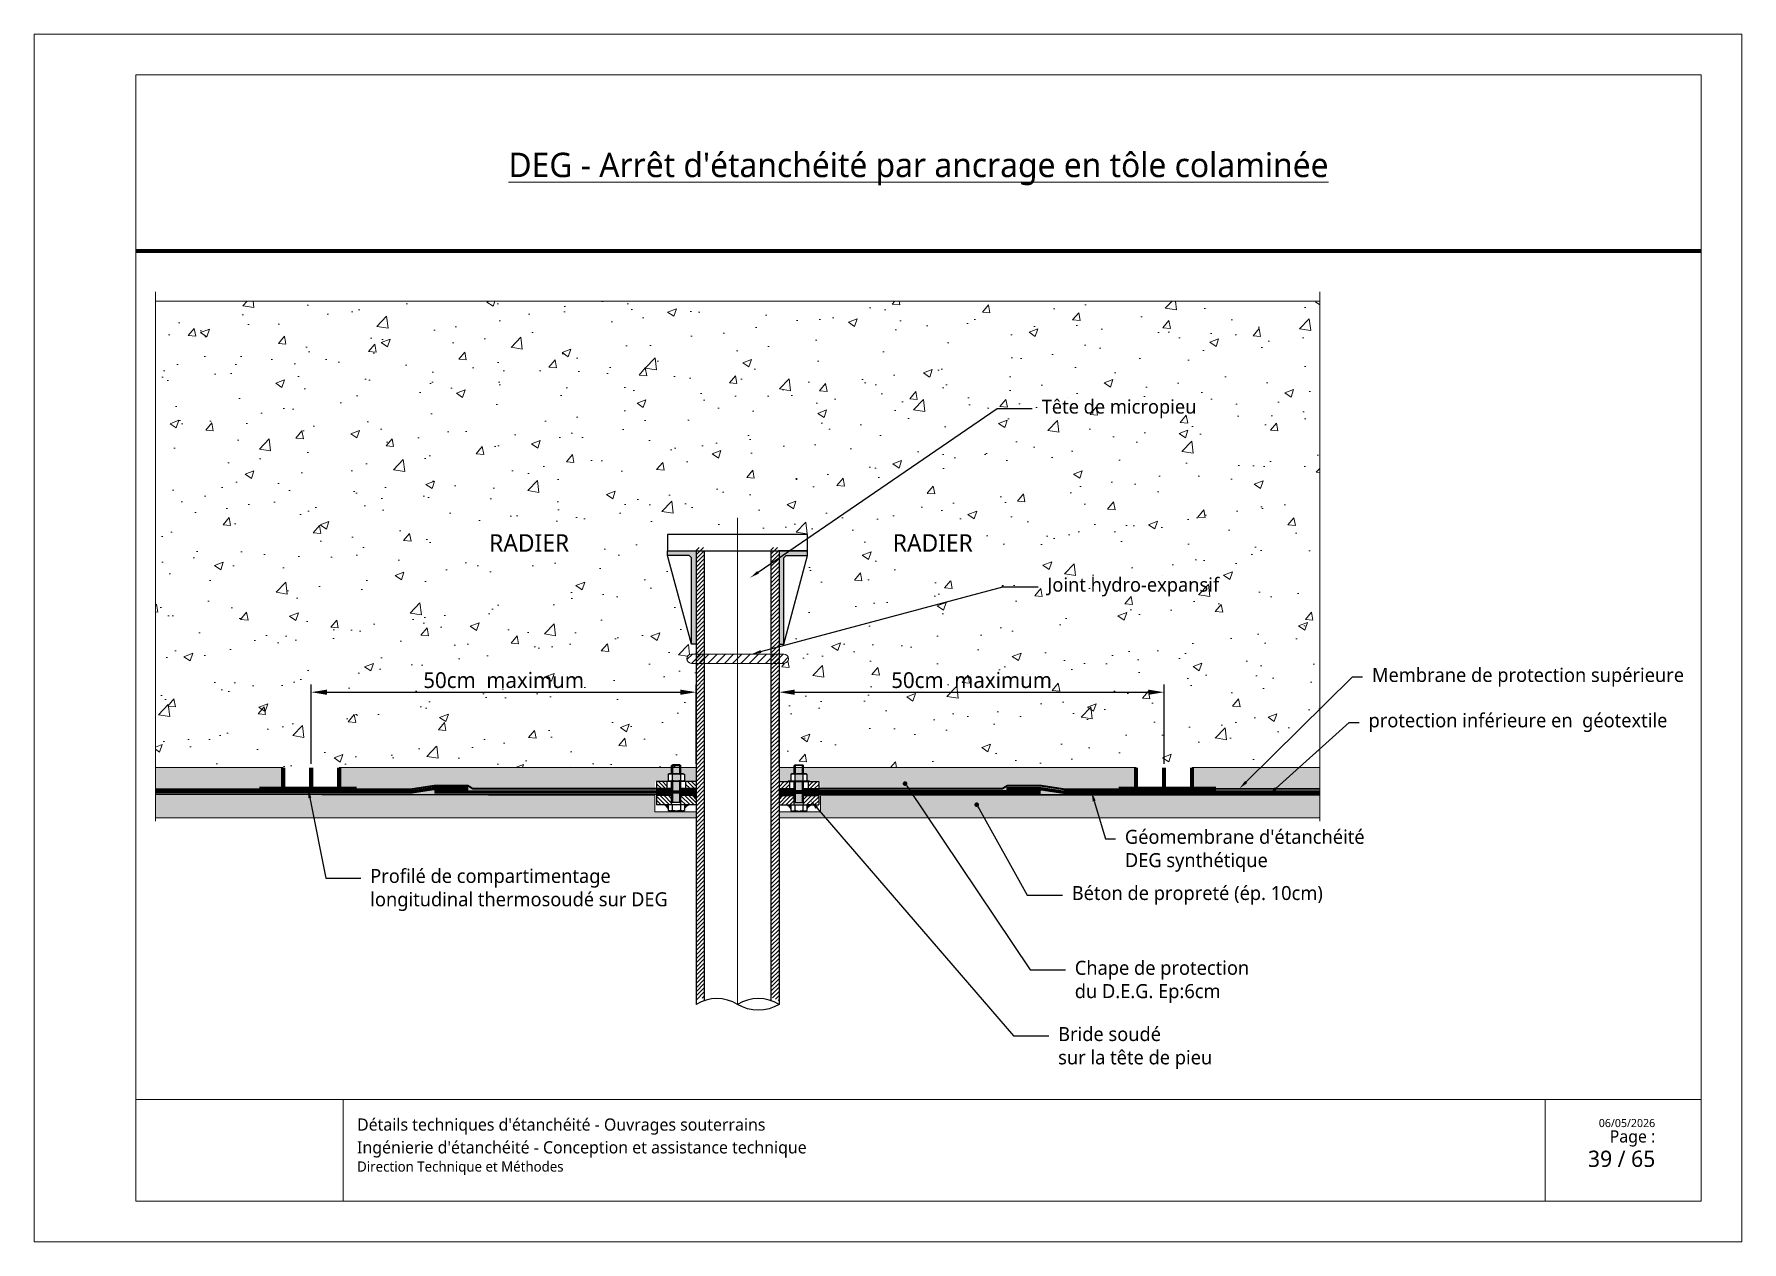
# Paper-space layout "36 - DEG - Interface entre l'étanchéité en radier et la tête d'un micropieu" of a CAD drawing. Header units: millimetres. Extents: x 24 to 444, y -120 to 177.
# The model-space entities are those that its viewports show. They can reach past a viewport. Long polylines and large blocks are cut down to what shows.
import ezdxf
from ezdxf import colors
from ezdxf.entities.mleader import LeaderData, LeaderLine
from ezdxf.math import Vec2, Vec3

# ---------------------------------------------------------------- set-up
doc = ezdxf.new("R2010")
doc.units = ezdxf.units.MM
for name, pattern in [('ACAD_ISO03W100', [30, 12, -18]), ('CACHE', [0.375, 0.25, -0.125]), ('CONTINU', [0]), ('TIRETPT', [1, 0.5, -0.25, 0, -0.25])]:
    doc.linetypes.add(name, pattern=pattern)
for name, color, linetype, lineweight in [('Dessin_AXE', 8, 'Continuous', 5), ('Dessin_HACHURES', 253, 'Continuous', 9), ('G-ANNO-TTLB', 7, 'Continuous', 5), ('G-ANNO-TTLB-THIN', 7, 'Continuous', 5), ('Matériel_Bride contre bride', 7, 'Continuous', 9), ('Matériel_Joint Hydroexpansif', 140, 'CACHE', 0), ('SYSTEME_DEG_ Geomembrane SYNTHETIQUE', 1, 'Continuous', 9), ('SYSTEME_DEG_Protection inferieure', 3, 'Continuous', 5), ('SYSTEME_DEG_Protection superieure', 5, 'Continuous', 9)]:
    doc.layers.add(name, color=color, linetype=linetype, lineweight=lineweight)
for name, color, linetype in [('Dessin_CONTOURS BETON', 7, 'Continuous'), ('Dessin_COTATIONS', 7, 'Continuous'), ('Dessin_TEXTES', 7, 'CONTINU'), ('GEN-_-CARTOUCHE', 7, 'Continuous'), ('Matériel_Micropieu', 35, 'Continuous'), ('Matériel_Profilé de compartimentage', 7, 'Continuous'), ('Remarques TCH', 160, 'ACAD_ISO03W100')]:
    doc.layers.add(name, color=color, linetype=linetype)
doc.layers.add('GEN-_-FMULT', color=210, linetype='Continuous', plot=False)
doc.styles.add('Segoe UI_2', font='segoeui.ttf', dxfattribs={"height": 0.0025})
doc.styles.add('Segoe UI_3', font='segoeui.ttf', dxfattribs={"height": 0.0035})
doc.styles.add('Segoe UI_4', font='segoeui.ttf', dxfattribs={"height": 0.004})
doc.styles.add('Segoe UI_B_1', font='segoeuib.ttf', dxfattribs={"height": 0.005})
doc.styles.add('Segoe UI_B_2', font='segoeuib.ttf', dxfattribs={"height": 0.0045})
doc.styles.add('SGP_txt-moyen', font='segoeui.ttf')
doc.styles.get("Standard").update_dxf_attribs({"font": 'segoeui.ttf'})
doc.linetypes.add('ISOLATION', pattern='A,0.0001,-0.1,[134,ltypeshp.shx,S=0.1,R=0,X=-0.1,Y=0],-0.2,[134,ltypeshp.shx,S=0.1,R=180,X=0.1,Y=0],-0.1', length=0.4001)
doc.dimstyles.new('ISO-25', dxfattribs={"dimtxt": 2.5, "dimasz": 2.5, "dimexe": 1.25, "dimexo": 0.625, "dimtad": 1, "dimtxsty": 'Standard', "dimcen": 2.5, "dimadec": 0, "dimazin": 0, "dimtfac": 1, "dimtmove": 0, "dimatfit": 3, "dimfxl": 1, "dimarcsym": 0})
pattern_1 = [(50, (37614.472, 9120.297), (3.5863009, -0.3137607), [0.375, -4.125]), (355, (37614.472, 9120.297), (-0.6937567, 3.7609607), [0.3, -3.3]), (100.451444, (37614.771, 9120.271), (2.8925442, 3.4472), [0.318701, -3.5057106]), (46.1842, (37614.472, 9121.297), (5.3362067, -0.8275964), [0.5625, -6.1875]), (96.635635, (37614.9167, 9121.228), (4.6733097, 4.870593), [0.4780517, -5.2585688]), (351.184164, (37614.472, 9121.297), (4.6733097, 4.870593), [0.45, -4.95]), (21, (37614.972, 9121.047), (2.9845353, -2.0130945), [0.375, -4.125]), (326, (37614.972, 9121.047), (1.2165767, 3.6257502), [0.3, -3.3]), (71.451445, (37615.2207, 9120.8793), (4.2011119, 1.6126558), [0.318701, -3.5057106]), (37.5, (37614.472, 9120.297), (0.06079928, 1.66446927), [0, -3.26, 0, -3.35, 0, -3.3125]), (7.5, (37614.472, 9120.297), (1.3153477, 1.97205856), [0, -1.91, 0, -3.185, 0, -1.2625]), (327.5, (37613.357, 9120.297), (2.66911218, -0.11277436), [0, -1.25, 0, -3.9, 0, -5.175]), (317.5, (37612.857, 9120.297), (2.91593085, 0.5005249), [0, -1.625, 0, -2.59, 0, -3.675])]
pattern_2 = [(45, (54704.6158, -289421.00775), (-0.32792876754, 0.32792876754), [])]
pattern_3 = [(45, (330.693768, -4055.640819), (-0.004419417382, 0.004419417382), [])]

psp = doc.layouts.new("36 - DEG - Interface entre l'étanchéité en radier et la tête d'un micropieu")

msp = doc.modelspace()

# ---------------------------------------------------------------- texts
at = {"layer": 'Dessin_TEXTES', "char_height": 2.782568, "width": 20.076944, "attachment_point": 5, "style": 'SGP_txt-moyen'}
for insert in [(30016.882, 11547.7056), (30081.0861, 11547.7056)]:
    msp.add_mtext('{\\C256;RADIER}', dxfattribs=dict(at, insert=insert))

# ---------------------------------------------------------------- blocks, each defined once
blk = doc.blocks.new('cart.L6P1')
at = {"layer": 'G-ANNO-TTLB'}
for p, q in [((-37.23, 312.77), (-37.23, 15.77)), ((382.77, 312.77), (-37.23, 312.77)), ((382.77, 312.77), (382.77, 15.77)), ((334.38, 50.77), (334.38, 25.77)), ((372.77, 50.77), (372.77, 25.77)), ((-37.23, 15.77), (382.77, 15.77))]:
    blk.add_line(p, q, dxfattribs=at)
at = {"layer": 'G-ANNO-TTLB-THIN'}
for p, q in [((-12.23, 302.77), (372.77, 302.77)), ((-12.23, 50.77), (-12.23, 302.77)), ((372.77, 302.77), (372.77, 50.77)), ((-12.23, 50.77), (-12.23, 25.77)), ((-12.23, 50.77), (372.77, 50.77)), ((38.77, 50.77), (38.77, 25.77)), ((-12.23, 25.77), (372.77, 25.77))]:
    blk.add_line(p, q, dxfattribs=at)
at = {"layer": 'GEN-_-FMULT', "lineweight": 70}
blk.add_line((-12.23, 259.46), (372.77, 259.46), dxfattribs=at)
at = {"layer": 'G-ANNO-TTLB', "attachment_point": 1}
for s, insert, char_height, width, style in [("\\pxqc;\\LDEG - Arrêt d'étanchéité par ancrage en tôle colaminée", (-12.23, 283.61), 6, 385, 'Segoe UI_B_2'), ("Détails techniques d'étanchéité - Ouvrages souterrains", (42.19, 46.11), 3, 202.4845, 'Segoe UI_B_2'), ('\\pxqr;{\\H0.75x;Page : \\P}  39 / 65', (310.88, 43.2), 4, 50.6047, 'Segoe UI_B_1'), ('06/05/2026', (347.59, 45.99), 2, 17.4768, 'Segoe UI_2'), ("Ingénierie d'étanchéité - Conception et assistance technique", (42.19, 40.51), 3, 249.7878, 'Segoe UI_3'), ('Direction Technique et Méthodes', (42.19, 35.54), 2.5, 82.8945, 'Segoe UI_4')]:
    blk.add_mtext(s, dxfattribs=dict(at, insert=insert, char_height=char_height, width=width, style=style))
blk = doc.blocks.new('A$C3B205EB3')
at = {"layer": 'Remarques TCH'}
for p, q in [((-0.0075, 0.0861), (-0.01, 0.0847)), ((0.01, 0.0847), (-0.01, 0.0847)), ((-0.01, 0.067), (-0.01, 0.0847)), ((-0.0075, 0.0861), (0.0075, 0.0861)), ((-0.0075, 0.067), (-0.0075, 0.0861)), ((0.0075, 0.0861), (0.01, 0.0847)), ((0.0075, 0.067), (0.0075, 0.0861)), ((0.01, 0.067), (0.01, 0.0847)), ((-0.015, 0.067), (-0.0173, 0.0657)), ((-0.0173, 0.0657), (-0.0173, 0.0523)), ((-0.015, 0.051), (-0.0173, 0.0523)), ((-0.015, 0.067), (0.015, 0.067)), ((-0.015, 0.051), (0.015, 0.051)), ((-0.01, 0), (-0.01, 0.051)), ((-0.0087, 0.0657), (-0.0087, 0.0523)), ((-0.0075, 0.005), (-0.0075, 0.051)), ((0.0075, 0.005), (0.0075, 0.051)), ((0.0087, 0.0657), (0.0087, 0.0523)), ((0.01, 0), (0.01, 0.051)), ((0.015, 0.067), (0.0173, 0.0657)), ((0.015, 0.051), (0.0173, 0.0523)), ((0.0173, 0.0657), (0.0173, 0.0523)), ((-0.0173, 0), (-0.0173, -0.0117)), ((-0.0173, 0), (0.0173, 0)), ((-0.01, 0.005), (0.01, 0.005)), ((-0.0075, 0.005), (-0.01, 0.0036)), ((-0.0087, 0), (-0.0087, -0.0117)), ((0.0075, 0.005), (0.01, 0.0036)), ((0.0087, 0), (0.0087, -0.0117)), ((0.0173, 0), (0.0173, -0.0117)), ((-0.015, -0.013), (-0.0173, -0.0117)), ((-0.015, -0.013), (0.015, -0.013)), ((0.015, -0.013), (0.0173, -0.0117))]:
    blk.add_line(p, q, dxfattribs=at)
blk.add_lwpolyline([(-0.023, 0.05), (0.023, 0.05), (0.023, 0.051), (-0.023, 0.051)], close=True, dxfattribs=at)
for centre, radius, start, end in [((-0.013, 0.0593), 0.00767, 55.6158, 124.3842), ((-0.013, 0.0587), 0.00767, 235.6158, 304.3842), ((0, 0.0383), 0.0287, 72.412, 107.588), ((0, 0.0797), 0.0287, 252.412, 287.588), ((0.013, 0.0593), 0.00767, 55.6158, 124.3842), ((0.013, 0.0587), 0.00767, 235.6158, 304.3842), ((-0.013, -0.0053), 0.00767, 235.6158, 304.3842), ((0, 0.0157), 0.0287, 252.412, 287.588), ((0.013, -0.0053), 0.00767, 235.6158, 304.3842)]:
    blk.add_arc(centre, radius, start, end, dxfattribs=at)
blk = doc.blocks.new('A$C25E04D0F')
at = {"layer": 'Remarques TCH'}
h = blk.add_hatch(dxfattribs=at)
h.set_pattern_fill('ANSI31', color=256, scale=0.05)
h.set_pattern_definition(pattern_3)
h.paths.add_polyline_path([(0.0225, 0.0075), (0.0225, 0.0225), (0, 0.0225), (0, 0.0075)])
h.paths.add_polyline_path([(0.0625, 0.0225), (0.0625, 0.0075), (0.085, 0.0075), (0.085, 0.0225)])
h = blk.add_hatch(color=256, dxfattribs=at)
h.dxf.hatch_style = 1
h.paths.add_polyline_path([(0.0325, 0.0075), (0, 0.0075), (0, -0.0075), (0.008, -0.0075), (0.0325, -0.0075)])
h = blk.add_hatch(color=256, dxfattribs=at)
h.dxf.hatch_style = 1
h.paths.add_polyline_path([(0.085, -0.0075), (0.085, 0.0075), (0.0525, 0.0075), (0.0525, -0.0075)])
h = blk.add_hatch(dxfattribs=at)
h.set_pattern_fill('ANSI31', color=256, scale=0.05)
h.set_pattern_definition(pattern_3)
h.paths.add_polyline_path([(0.085, -0.0075), (0.0525, -0.0075), (0.0525, -0.0275), (0.085, -0.0275)])
h.paths.add_polyline_path([(0.008, -0.0075), (0, -0.0155), (0, -0.0275), (0.0325, -0.0275), (0.0325, -0.0075)])
h = blk.add_hatch(color=256, dxfattribs=at)
h.dxf.hatch_style = 1
h.paths.add_polyline_path([(0.008, -0.0075), (0, -0.0075), (0, -0.0155)])
h = blk.add_hatch(color=256, dxfattribs=at)
h.dxf.hatch_style = 1
edge = h.paths.add_edge_path()
edge.add_line((0.0252, -0.0275), (0.0172, -0.0275))
edge.add_spline(control_points=[(0.0172, -0.0275), (0.0191, -0.0287), (0.0219, -0.0308), (0.0237, -0.0336), (0.0252, -0.0355)], knot_values=[0, 0, 0, 0, 0.005605, 0.011552, 0.011552, 0.011552, 0.011552], degree=3, periodic=0)
edge.add_line((0.0252, -0.0355), (0.0252, -0.0275))
h = blk.add_hatch(color=256, dxfattribs=at)
h.dxf.hatch_style = 1
edge = h.paths.add_edge_path()
edge.add_spline(control_points=[(0.0598, -0.0355), (0.0613, -0.0336), (0.0631, -0.0308), (0.0659, -0.0287), (0.0678, -0.0275)], knot_values=[0, 0, 0, 0, 0.005947, 0.011552, 0.011552, 0.011552, 0.011552], degree=3, periodic=0)
edge.add_line((0.0678, -0.0275), (0.0598, -0.0275))
edge.add_line((0.0598, -0.0275), (0.0598, -0.0355))
at = {"layer": 'Remarques TCH', "linetype": 'Continuous'}
for p, q in [((0, 0.0225), (0.085, 0.0225)), ((0, 0.0225), (0, -0.0275)), ((0, 0.0075), (0.0325, 0.0075)), ((0.0525, 0.0075), (0.085, 0.0075)), ((0.085, 0.0225), (0.085, -0.0275)), ((0, -0.0075), (0.0325, -0.0075)), ((0, -0.0275), (0.085, -0.0275)), ((0.0525, -0.0075), (0.085, -0.0075))]:
    blk.add_line(p, q, dxfattribs=at)
at = {"layer": 'Remarques TCH', "linetype": 'ByBlock'}
for p, q in [((0.0225, 0.0225), (0.0225, 0.0075)), ((0.0625, 0.0225), (0.0625, 0.0075))]:
    blk.add_line(p, q, dxfattribs=at)
at = {"layer": 'Remarques TCH', "linetype": 'Continuous'}
blk.add_lwpolyline([(0.008, -0.0075), (0, -0.0075), (0, -0.0155)], close=True, dxfattribs=at)
for points in [[(0.0172, -0.0275), (0.0252, -0.0275), (0.0252, -0.0355)], [(0.0678, -0.0275), (0.0598, -0.0275), (0.0598, -0.0355)]]:
    blk.add_lwpolyline(points, dxfattribs=at)
for points in [[(0.0252, -0.0355), (0.0237, -0.0336), (0.0219, -0.0308), (0.0191, -0.0287), (0.0172, -0.0275)], [(0.0598, -0.0355), (0.0613, -0.0336), (0.0631, -0.0308), (0.0659, -0.0287), (0.0678, -0.0275)]]:
    blk.add_open_spline(points, degree=3, knots=[0, 0, 0, 0, 0.00594716, 0.01155243, 0.01155243, 0.01155243, 0.01155243], dxfattribs=at)
at = {"layer": 'Remarques TCH'}
blk.add_blockref('A$C3B205EB3', (0.0425, -0.0275), dxfattribs=at)
blk = doc.blocks.new('_DOT')
at = {"linetype": 'ByBlock'}
blk.add_line((-0.5, 0), (-1, 0), dxfattribs=at)
at = {"linetype": 'ByBlock', "const_width": 0.5}
blk.add_lwpolyline([(-0.25, 0, 1), (0.25, 0, 1)], format="xyb", close=True, dxfattribs=at)
blk = doc.blocks.new('*D41')
at = {"layer": 'Defpoints', "color": 0, "transparency": 16777216}
for p in [(30043.44, 11523.97), (29982.21, 11511.97), (30043.44, 11511.97)]:
    blk.add_point(p, dxfattribs=at)
at = {"layer": 'Dessin_COTATIONS', "color": 0, "lineweight": -2, "transparency": 16777216}
for p, q in [((29982.21, 11512.59), (29982.21, 11525.22)), ((29984.71, 11523.97), (30040.94, 11523.97)), ((30043.44, 11512.59), (30043.44, 11525.22))]:
    blk.add_line(p, q, dxfattribs=at)
at = {"layer": 'Dessin_COTATIONS', "color": 0, "transparency": 16777216}
for points in [[(29984.71, 11524.38), (29984.71, 11523.55), (29982.21, 11523.97)], [(30040.94, 11523.55), (30040.94, 11524.38), (30043.44, 11523.97)]]:
    blk.add_solid(points, dxfattribs=at)
at = {"layer": 'Dessin_COTATIONS', "color": 0, "transparency": 16777216, "insert": (30012.82, 11525.87), "char_height": 2.5, "attachment_point": 5}
blk.add_mtext('50cm  maximum', dxfattribs=at)
blk = doc.blocks.new('*D44')
at = {"layer": 'Defpoints', "color": 0, "transparency": 16777216}
for p in [(30117.87, 11523.97), (30056.63, 11511.97), (30117.87, 11511.97)]:
    blk.add_point(p, dxfattribs=at)
at = {"layer": 'Dessin_COTATIONS', "color": 0, "lineweight": -2, "transparency": 16777216}
for p, q in [((30056.63, 11512.59), (30056.63, 11525.22)), ((30059.13, 11523.97), (30115.37, 11523.97)), ((30117.87, 11512.59), (30117.87, 11525.22))]:
    blk.add_line(p, q, dxfattribs=at)
at = {"layer": 'Dessin_COTATIONS', "color": 0, "transparency": 16777216}
for points in [[(30059.13, 11524.38), (30059.13, 11523.55), (30056.63, 11523.97)], [(30115.37, 11523.55), (30115.37, 11524.38), (30117.87, 11523.97)]]:
    blk.add_solid(points, dxfattribs=at)
at = {"layer": 'Dessin_COTATIONS', "color": 0, "transparency": 16777216, "insert": (30087.25, 11525.87), "char_height": 2.5, "attachment_point": 5}
blk.add_mtext('50cm  maximum', dxfattribs=at)

# ---------------------------------------------------------------- dimensions: what is measured, and where the dimension line sits
at = {"layer": 'Dessin_COTATIONS'}
for base, p1, p2, picture, middle in [((30043.4396, 11523.9675), (29982.2056, 11511.9675), (30043.4396, 11511.9675), '*D41', (30012.8226, 11525.8687)), ((30117.8666, 11523.9675), (30056.6326, 11511.9675), (30117.8666, 11511.9675), '*D44', (30087.2496, 11525.8687))]:
    dim = msp.add_linear_dim(base=base, p1=p1, p2=p2, text='50cm  maximum', dimstyle='ISO-25', override={"dimtad": 2, "dimtxsty": 'Standard', "dimtfill": 0, "dimtfillclr": 0}, dxfattribs=at)
    dim.commit()
    dim.dimension.update_dxf_attribs({"geometry": picture, "text_midpoint": middle})

# ---------------------------------------------------------------- hatches: boundary and pattern name
at = {"layer": 'Dessin_HACHURES', "linetype": 'ByBlock'}
h = msp.add_hatch(dxfattribs=at)
h.set_pattern_fill('AR-CONC', color=256, scale=2)
h.set_pattern_definition([(50, (37614.472, 9120.297), (14.345204, -1.255043), [1.5, -16.5]), (355, (37614.472, 9120.297), (-2.775027, 15.043843), [1.2, -13.2]), (100.45144, (37615.667, 9120.192), (11.570177, 13.7888), [1.274804, -14.022842]), (46.1842, (37614.472, 9124.297), (21.344827, -3.310386), [2.25, -24.75]), (96.63564, (37616.25, 9124.021), (18.69324, 19.48237), [1.912207, -21.034275]), (351.18416, (37614.472, 9124.297), (18.69324, 19.48237), [1.8, -19.8]), (21, (37616.472, 9123.297), (11.938141, -8.052378), [1.5, -16.5]), (326, (37616.472, 9123.297), (4.866307, 14.503), [1.2, -13.2]), (71.45144, (37617.467, 9122.626), (16.804448, 6.450623), [1.274804, -14.022842]), (37.5, (37614.472, 9120.297), (0.243197, 6.657877), [0, -13.04, 0, -13.4, 0, -13.25]), (7.5, (37614.472, 9120.297), (5.261391, 7.888234), [0, -7.64, 0, -12.74, 0, -5.05]), (327.5, (37610.012, 9120.297), (10.6764487, -0.4510974), [0, -5, 0, -15.6, 0, -20.7]), (317.5, (37608.012, 9120.297), (11.663723, 2.0021), [0, -6.5, 0, -10.36, 0, -14.7])])
edge = h.paths.add_edge_path()
edge.add_line((30068.841, 11586.1693), (29957.4316, 11586.1693))
edge.add_line((29957.4316, 11586.1693), (29957.4316, 11511.9675))
edge.add_line((29957.4316, 11511.9675), (30043.4396, 11511.9675))
edge.add_line((30043.4396, 11511.9675), (30043.4396, 11528.5609))
edge.add_line((30043.4396, 11528.5609), (30042.6975, 11528.5609))
edge.add_arc((30042.6975, 11529.3029), 0.742, 90, 270, ccw=False)
edge.add_line((30042.6975, 11530.045), (30043.4396, 11530.045))
edge.add_line((30043.4396, 11530.045), (30043.4396, 11531.631))
edge.add_line((30043.4396, 11531.631), (30042.6975, 11531.631))
edge.add_line((30042.6975, 11531.631), (30038.9058, 11545.7293))
edge.add_line((30038.9058, 11545.7293), (30038.9058, 11546.4713))
edge.add_line((30038.9058, 11546.4713), (30038.9058, 11549.0684))
edge.add_line((30038.9058, 11549.0684), (30055.1191, 11549.0684))
edge.add_line((30055.1191, 11549.0684), (30068.841, 11586.1693))
edge = h.paths.add_edge_path()
edge.add_line((30142.6406, 11586.1693), (30068.841, 11586.1693))
edge.add_line((30068.841, 11586.1693), (30055.1191, 11549.0684))
edge.add_line((30055.1191, 11549.0684), (30061.1664, 11549.0684))
edge.add_line((30061.1664, 11549.0684), (30061.1664, 11546.4713))
edge.add_line((30061.1664, 11546.4713), (30061.1664, 11545.7293))
edge.add_line((30061.1664, 11545.7293), (30057.3747, 11531.631))
edge.add_line((30057.3747, 11531.631), (30056.6326, 11531.631))
edge.add_line((30056.6326, 11531.631), (30056.6326, 11530.045))
edge.add_line((30056.6326, 11530.045), (30057.3747, 11530.045))
edge.add_arc((30057.3747, 11529.3029), 0.742, -90, 90, ccw=False)
edge.add_line((30057.3747, 11528.5609), (30056.6326, 11528.5609))
edge.add_line((30056.6326, 11528.5609), (30056.6326, 11511.9675))
edge.add_line((30056.6326, 11511.9675), (30142.6406, 11511.9675))
edge.add_line((30142.6406, 11511.9675), (30142.6406, 11586.1693))
h.paths.add_polyline_path([(30010.8187, 11544.7949), (30026.8972, 11544.7949), (30026.8972, 11550.529), (30010.8187, 11550.529)], flags=16)
h.paths.add_polyline_path([(30072.9188, 11544.7949), (30088.9973, 11544.7949), (30088.9973, 11550.529), (30072.9188, 11550.529)], flags=16)
at = {"layer": 'Dessin_HACHURES', "linetype": 'ByBlock', "ltscale": 0.5}
h = msp.add_hatch(dxfattribs=at)
h.set_pattern_fill('AR-CONC', color=256, scale=0.5)
h.set_pattern_definition(pattern_1)
edge = h.paths.add_edge_path(flags=16)
edge.add_line((30039.7295, 11509.8156), (30039.7295, 11506.4024))
edge.add_line((30039.7295, 11506.4024), (30040.8425, 11506.4024))
edge.add_line((30040.8425, 11506.4024), (30040.8425, 11509.8156))
edge.add_line((30040.8425, 11509.8156), (30040.286, 11509.8156))
edge.add_arc((30040.286, 11511.9423), 2.1266, 270, 287.587954)
edge.add_line((30040.9286, 11509.915), (30040.9286, 11510.9035))
edge.add_arc((30040.286, 11508.8762), 2.1266, 72.412046, 107.587954)
edge.add_line((30039.6434, 11510.9035), (30039.6434, 11509.915))
edge.add_arc((30040.286, 11511.9423), 2.1266, 252.412046, 270)
edge.add_line((30040.286, 11509.8156), (30039.7295, 11509.8156))
edge = h.paths.add_edge_path()
edge.add_line((30043.4396, 11509.7414), (30036.8916, 11509.7414))
edge.add_line((30036.8916, 11509.7414), (30036.8916, 11504.9367))
edge.add_line((30036.8916, 11504.9367), (30036.8666, 11504.9367))
edge.add_line((30036.8666, 11504.9367), (30036.8666, 11507.5154))
edge.add_line((30036.8666, 11507.5154), (29957.4316, 11507.7009))
edge.add_line((29957.4316, 11507.7009), (29957.4316, 11507.8864))
edge.add_line((29957.4316, 11507.8864), (29998.0225, 11507.8864))
edge.add_arc((29998.0225, 11509.3704), 1.484, 270, 278.530766)
edge.add_line((29998.2426, 11507.9028), (30001.7338, 11508.4265))
edge.add_arc((30001.9539, 11506.9589), 1.484, 90, 98.530766, ccw=False)
edge.add_line((30001.9539, 11508.4429), (30007.1481, 11508.4429))
edge.add_line((30007.1481, 11508.4429), (30007.1481, 11508.8139))
edge.add_line((30007.1481, 11508.8139), (30001.9539, 11508.8139))
edge.add_arc((30001.9539, 11507.3299), 1.484, 90, 98.530766)
edge.add_line((30001.7338, 11508.7975), (29998.2426, 11508.2738))
edge.add_arc((29998.0225, 11509.7414), 1.484, 270, 278.530766, ccw=False)
edge.add_line((29998.0225, 11508.2574), (29957.4316, 11508.2574))
edge.add_line((29957.4316, 11508.2574), (29957.4316, 11511.9675))
edge.add_line((29957.4316, 11511.9675), (29977.7535, 11511.9675))
edge.add_line((29977.7535, 11511.9675), (29977.7535, 11508.6035))
edge.add_line((29977.7535, 11508.6035), (29986.6577, 11508.6035))
edge.add_line((29986.6577, 11508.6035), (29986.6577, 11511.9675))
edge.add_line((29986.6577, 11511.9675), (30043.4396, 11511.9675))
edge.add_line((30043.4396, 11511.9675), (30043.4396, 11509.7414))
h.paths.add_polyline_path([(30038.7883, 11505.7125), (30038.7899, 11505.7106), (30038.8065, 11505.6899), (30038.8231, 11505.6687), (30038.8404, 11505.646), (30038.8591, 11505.6213), (30038.8685, 11505.6088)], flags=17)
h.paths.add_polyline_path([(30038.5175, 11505.9567), (30038.539, 11505.9414), (30038.5611, 11505.9252), (30038.5824, 11505.9092), (30038.5939, 11505.9002), (30038.5056, 11505.965)], flags=17)
edge = h.paths.add_edge_path(flags=17)
edge.add_line((30038.5793, 11509.7414), (30041.9926, 11509.7414))
edge.add_line((30041.9926, 11509.7414), (30041.9926, 11509.8156))
edge.add_line((30041.9926, 11509.8156), (30041.399, 11509.8156))
edge.add_line((30041.399, 11509.8156), (30041.4959, 11509.8716))
edge.add_arc((30041.2499, 11510.3846), 0.5689, 295.615753, 304.384247)
edge.add_line((30041.5712, 11509.915), (30041.5712, 11510.9035))
edge.add_arc((30041.2499, 11510.4339), 0.5689, 55.615752, 64.384247)
edge.add_line((30041.4959, 11510.9469), (30041.399, 11511.0029))
edge.add_line((30041.399, 11511.0029), (30039.173, 11511.0029))
edge.add_line((30039.173, 11511.0029), (30039.0761, 11510.9469))
edge.add_arc((30039.3221, 11510.4339), 0.5689, 115.615753, 124.384248)
edge.add_line((30039.0008, 11510.9035), (30039.0008, 11509.915))
edge.add_arc((30039.3221, 11510.3846), 0.5689, 235.615753, 244.384247)
edge.add_line((30039.0761, 11509.8716), (30039.173, 11509.8156))
edge.add_line((30039.173, 11509.8156), (30038.5793, 11509.8156))
edge.add_line((30038.5793, 11509.8156), (30038.5793, 11509.7414))
h.paths.add_polyline_path([(30042.0274, 11505.9373), (30042.0403, 11505.9466), (30041.9653, 11505.8903), (30041.9844, 11505.9052), (30042.0055, 11505.9212)], flags=17)
h.paths.add_polyline_path([(30041.7571, 11505.6792), (30041.7423, 11505.6601), (30041.7275, 11505.6408), (30041.7136, 11505.6222), (30041.705, 11505.6109), (30041.7688, 11505.6941)], flags=17)
h = msp.add_hatch(dxfattribs=at)
h.set_pattern_fill('AR-CONC', color=256, scale=0.5)
h.set_pattern_definition(pattern_1)
edge = h.paths.add_edge_path(flags=16)
edge.add_line((30060.3427, 11509.8156), (30060.3427, 11506.4024))
edge.add_line((30060.3427, 11506.4024), (30059.2297, 11506.4024))
edge.add_line((30059.2297, 11506.4024), (30059.2297, 11509.8156))
edge.add_line((30059.2297, 11509.8156), (30059.7862, 11509.8156))
edge.add_arc((30059.7862, 11511.9423), 2.1266, 252.412046, 270, ccw=False)
edge.add_line((30059.1436, 11509.915), (30059.1436, 11510.9035))
edge.add_arc((30059.7862, 11508.8762), 2.1266, 72.412046, 107.587954, ccw=False)
edge.add_line((30060.4288, 11510.9035), (30060.4288, 11509.915))
edge.add_arc((30059.7862, 11511.9423), 2.1266, 270, 287.587954, ccw=False)
edge.add_line((30059.7862, 11509.8156), (30060.3427, 11509.8156))
edge = h.paths.add_edge_path()
edge.add_line((30056.6326, 11509.7414), (30063.1806, 11509.7414))
edge.add_line((30063.1806, 11509.7414), (30063.1806, 11504.9367))
edge.add_line((30063.1806, 11504.9367), (30063.2056, 11504.9367))
edge.add_line((30063.2056, 11504.9367), (30063.2056, 11507.5154))
edge.add_line((30063.2056, 11507.5154), (30142.6406, 11507.7009))
edge.add_line((30142.6406, 11507.7009), (30142.6406, 11507.8864))
edge.add_line((30142.6406, 11507.8864), (30102.0497, 11507.8864))
edge.add_arc((30102.0497, 11509.3704), 1.484, 261.469234, 270, ccw=False)
edge.add_line((30101.8296, 11507.9028), (30098.3384, 11508.4265))
edge.add_arc((30098.1183, 11506.9589), 1.484, 81.469234, 90)
edge.add_line((30098.1183, 11508.4429), (30092.9241, 11508.4429))
edge.add_line((30092.9241, 11508.4429), (30092.9241, 11508.8139))
edge.add_line((30092.9241, 11508.8139), (30098.1183, 11508.8139))
edge.add_arc((30098.1183, 11507.3299), 1.484, 81.469234, 90, ccw=False)
edge.add_line((30098.3384, 11508.7975), (30101.8296, 11508.2738))
edge.add_arc((30102.0497, 11509.7414), 1.484, 261.469234, 270)
edge.add_line((30102.0497, 11508.2574), (30142.6406, 11508.2574))
edge.add_line((30142.6406, 11508.2574), (30142.6406, 11511.9675))
edge.add_line((30142.6406, 11511.9675), (30122.3187, 11511.9675))
edge.add_line((30122.3187, 11511.9675), (30122.3187, 11508.6035))
edge.add_line((30122.3187, 11508.6035), (30113.4145, 11508.6035))
edge.add_line((30113.4145, 11508.6035), (30113.4145, 11511.9675))
edge.add_line((30113.4145, 11511.9675), (30056.6326, 11511.9675))
edge.add_line((30056.6326, 11511.9675), (30056.6326, 11509.7414))
h.paths.add_polyline_path([(30061.2839, 11505.7125), (30061.2823, 11505.7106), (30061.2657, 11505.6899), (30061.2491, 11505.6687), (30061.2318, 11505.646), (30061.2131, 11505.6213), (30061.2037, 11505.6088)], flags=17)
h.paths.add_polyline_path([(30061.5547, 11505.9567), (30061.5332, 11505.9414), (30061.5111, 11505.9252), (30061.4898, 11505.9092), (30061.4783, 11505.9002), (30061.5666, 11505.965)], flags=17)
edge = h.paths.add_edge_path(flags=17)
edge.add_line((30061.4929, 11509.7414), (30058.0796, 11509.7414))
edge.add_line((30058.0796, 11509.7414), (30058.0796, 11509.8156))
edge.add_line((30058.0796, 11509.8156), (30058.6732, 11509.8156))
edge.add_line((30058.6732, 11509.8156), (30058.5763, 11509.8716))
edge.add_arc((30058.8223, 11510.3846), 0.5689, 235.615753, 244.384247, ccw=False)
edge.add_line((30058.501, 11509.915), (30058.501, 11510.9035))
edge.add_arc((30058.8223, 11510.4339), 0.5689, 115.615753, 124.384248, ccw=False)
edge.add_line((30058.5763, 11510.9469), (30058.6732, 11511.0029))
edge.add_line((30058.6732, 11511.0029), (30060.8992, 11511.0029))
edge.add_line((30060.8992, 11511.0029), (30060.9961, 11510.9469))
edge.add_arc((30060.7501, 11510.4339), 0.5689, 55.615752, 64.384247, ccw=False)
edge.add_line((30061.0714, 11510.9035), (30061.0714, 11509.915))
edge.add_arc((30060.7501, 11510.3846), 0.5689, 295.615753, 304.384247, ccw=False)
edge.add_line((30060.9961, 11509.8716), (30060.8992, 11509.8156))
edge.add_line((30060.8992, 11509.8156), (30061.4929, 11509.8156))
edge.add_line((30061.4929, 11509.8156), (30061.4929, 11509.7414))
h.paths.add_polyline_path([(30058.0448, 11505.9373), (30058.0319, 11505.9466), (30058.1069, 11505.8903), (30058.0878, 11505.9052), (30058.0667, 11505.9212)], flags=17)
h.paths.add_polyline_path([(30058.3151, 11505.6792), (30058.3299, 11505.6601), (30058.3447, 11505.6408), (30058.3586, 11505.6222), (30058.3672, 11505.6109), (30058.3034, 11505.6941)], flags=17)
h = msp.add_hatch(dxfattribs=at)
h.set_pattern_fill('AR-CONC', color=256, scale=0.5)
h.set_pattern_definition(pattern_1)
h.paths.add_polyline_path([(30043.4396, 11503.9908), (29957.4316, 11503.9908), (29957.4316, 11507.7009), (30036.8666, 11507.5154), (30036.8666, 11504.9367), (30043.4396, 11504.9367)])
h = msp.add_hatch(dxfattribs=at)
h.set_pattern_fill('AR-CONC', color=256, scale=0.5)
h.set_pattern_definition(pattern_1)
h.paths.add_polyline_path([(30056.6326, 11503.9908), (30142.6406, 11503.9908), (30142.6406, 11507.7009), (30063.2056, 11507.5154), (30063.2056, 11504.9367), (30056.6326, 11504.9367)])
at = {"layer": 'Matériel_Joint Hydroexpansif', "linetype": 'ByBlock'}
h = msp.add_hatch(dxfattribs=at)
h.set_pattern_fill('ANSI31', color=256, scale=7.420181)
h.set_pattern_definition([(45, (54573.0047, -289649.1459), (-0.655857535, 0.655857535), [])])
edge = h.paths.add_edge_path()
edge.add_arc((30042.6975, 11529.3029), 0.742, 90, 270)
edge.add_line((30042.6975, 11528.5609), (30057.3747, 11528.5609))
edge.add_arc((30057.3747, 11529.3029), 0.742, 270, 450)
edge.add_line((30057.3747, 11530.045), (30042.6975, 11530.045))
at = {"layer": 'Matériel_Micropieu', "linetype": 'ByBlock'}
h = msp.add_hatch(color=253, dxfattribs=at)
h.dxf.hatch_style = 1
h.paths.add_polyline_path([(30043.4396, 11546.4713), (30038.9058, 11546.4713), (30038.9058, 11545.7293), (30042.3265, 11545.7293), (30042.6975, 11545.3583), (30042.6975, 11531.631), (30043.4396, 11531.631)])
h = msp.add_hatch(dxfattribs=at)
h.set_pattern_fill('ANSI31', color=45, scale=3.71009)
h.set_pattern_definition(pattern_2)
edge = h.paths.add_edge_path()
edge.add_line((30044.7381, 11546.9907), (30043.4396, 11546.9907))
edge.add_line((30043.4396, 11546.9907), (30043.4396, 11474.8295))
edge.add_arc((30046.7378, 11469.4905), 6.2756, 108.581488, 121.706667, ccw=False)
edge.add_line((30044.7381, 11475.439), (30044.7381, 11546.9907))
h = msp.add_hatch(dxfattribs=at)
h.set_pattern_fill('ANSI31', color=45, scale=3.71009)
h.set_pattern_definition(pattern_2)
edge = h.paths.add_edge_path()
edge.add_line((30056.6326, 11546.9907), (30055.3341, 11546.9907))
edge.add_line((30055.3341, 11546.9907), (30055.3341, 11475.439))
edge.add_arc((30053.3344, 11469.4905), 6.2756, 58.293333, 71.418512, ccw=False)
edge.add_line((30056.6326, 11474.8295), (30056.6326, 11546.9907))
h = msp.add_hatch(color=253, dxfattribs=at)
h.dxf.hatch_style = 1
h.paths.add_polyline_path([(30056.6326, 11546.4713), (30061.1664, 11546.4713), (30061.1664, 11545.7293), (30057.7457, 11545.7293), (30057.3747, 11545.3583), (30057.3747, 11531.631), (30056.6326, 11531.631)])

# ---------------------------------------------------------------- linework, layer by layer
at = {"layer": 'Dessin_AXE'}
for p, q in [((29957.4316, 11503.4343), (29957.4316, 11587.6533)), ((30142.6406, 11503.4343), (30142.6406, 11587.6533))]:
    msp.add_line(p, q, dxfattribs=at)
at = {"layer": 'Dessin_AXE', "ltscale": 0.1}
msp.add_line((30050.0361, 11551.6829), (30050.0361, 11474.3101), dxfattribs=at)
at = {"layer": 'Dessin_CONTOURS BETON', "linetype": 'ByBlock'}
for p, q in [((30042.6975, 11531.631), (30038.9058, 11545.7293)), ((30057.3747, 11531.631), (30061.1664, 11545.7293)), ((30007.1481, 11508.4429), (30007.1481, 11508.8139)), ((30092.9241, 11508.4429), (30092.9241, 11508.8139))]:
    msp.add_line(p, q, dxfattribs=at)
for points in [[(30007.1481, 11508.8139), (30001.9539, 11508.8139, 0.03723969), (30001.7338, 11508.7975), (29998.2426, 11508.2738, -0.03723969), (29998.0225, 11508.2574), (29957.4316, 11508.2574)], [(30007.1481, 11508.4429), (30001.9539, 11508.4429, 0.03723969), (30001.7338, 11508.4265), (29998.2426, 11507.9028, -0.03723969), (29998.0225, 11507.8864), (29957.4316, 11507.8864)], [(30092.9241, 11508.8139), (30098.1183, 11508.8139, -0.03723969), (30098.3384, 11508.7975), (30101.8296, 11508.2738, 0.03723969), (30102.0497, 11508.2574), (30142.6406, 11508.2574)], [(30092.9241, 11508.4429), (30098.1183, 11508.4429, -0.03723969), (30098.3384, 11508.4265), (30101.8296, 11507.9028, 0.03723969), (30102.0497, 11507.8864), (30142.6406, 11507.8864)]]:
    msp.add_lwpolyline(points, format="xyb", dxfattribs=at)
for points in [[(30001.8433, 11508.2574), (30043.4396, 11508.2574)], [(30043.4396, 11507.8864), (30001.8433, 11507.8864)], [(30098.2289, 11508.2574), (30056.6326, 11508.2574)], [(30056.6326, 11507.8864), (30098.2289, 11507.8864)]]:
    msp.add_lwpolyline(points, dxfattribs=at)
at = {"layer": 'Dessin_HACHURES', "linetype": 'ByBlock'}
for p, q in [((29957.4316, 11586.1693), (30142.6406, 11586.1693)), ((29977.7535, 11511.9675), (29957.4316, 11511.9675)), ((30043.4396, 11511.9675), (29986.6577, 11511.9675)), ((30056.6326, 11511.9675), (30113.4145, 11511.9675)), ((30122.3187, 11511.9675), (30142.6406, 11511.9675))]:
    msp.add_line(p, q, dxfattribs=at)
for points in [[(29957.4316, 11507.7009), (30036.8666, 11507.5154), (30036.8666, 11504.9367), (30043.4396, 11504.9367)], [(30142.6406, 11507.4909), (30063.2056, 11507.5154), (30063.2056, 11504.9367), (30056.6326, 11504.9367)], [(30043.4396, 11503.9908), (29957.4316, 11503.9908)], [(30056.6326, 11503.9908), (30142.6406, 11503.9908)]]:
    msp.add_lwpolyline(points, dxfattribs=at)
at = {"layer": 'Matériel_Joint Hydroexpansif', "linetype": 'ByBlock'}
msp.add_lwpolyline([(30042.6975, 11528.5609, -1), (30042.6975, 11530.045), (30057.3747, 11530.045, -1), (30057.3747, 11528.5609)], format="xyb", close=True, dxfattribs=at)
at = {"layer": 'Matériel_Micropieu'}
for p, q in [((30043.4396, 11546.4713), (30043.4396, 11474.3101)), ((30044.7381, 11546.4713), (30044.7381, 11474.9196)), ((30055.3341, 11546.4713), (30055.3341, 11474.9196)), ((30056.6326, 11546.4713), (30056.6326, 11474.3101))]:
    msp.add_line(p, q, dxfattribs=at)
msp.add_lwpolyline([(30061.1664, 11549.0684), (30038.9058, 11549.0684), (30038.9058, 11546.4713), (30061.1664, 11546.4713)], close=True, dxfattribs=at)
at = {"layer": 'Matériel_Micropieu', "linetype": 'ByBlock'}
for points in [[(30042.6975, 11531.631), (30042.6975, 11545.3583), (30042.3265, 11545.7293), (30038.9058, 11545.7293), (30038.9058, 11546.4713), (30043.4396, 11546.4713), (30043.4396, 11531.631)], [(30057.3747, 11531.631), (30057.3747, 11545.3583), (30057.7457, 11545.7293), (30061.1664, 11545.7293), (30061.1664, 11546.4713), (30056.6326, 11546.4713), (30056.6326, 11531.631)]]:
    msp.add_lwpolyline(points, close=True, dxfattribs=at)
at = {"layer": 'Matériel_Micropieu'}
msp.add_lwpolyline([(30056.6326, 11474.3101, -0.28397713), (30050.0361, 11474.3101, 0.28397713), (30043.4396, 11474.3101)], format="xyb", dxfattribs=at)
msp.add_arc((30053.3344, 11468.9711), 6.2756, 58.293333, 121.706667, dxfattribs=at)
at = {"layer": 'Matériel_Profilé de compartimentage', "linetype": 'CONTINU', "const_width": 0.6596, "flags": 128}
for points in [[(29977.7535, 11508.6035), (29977.7535, 11511.9675)], [(29982.2056, 11508.6035), (29982.2056, 11511.9675)], [(29986.6577, 11508.6035), (29986.6577, 11511.9675)], [(30113.4145, 11508.6035), (30113.4145, 11511.9675)], [(30117.8666, 11508.6035), (30117.8666, 11511.9675)], [(30122.3187, 11508.6035), (30122.3187, 11511.9675)], [(29973.9643, 11508.6035), (29989.4405, 11508.6035)], [(30126.1079, 11508.6035), (30110.6316, 11508.6035)]]:
    msp.add_lwpolyline(points, dxfattribs=at)
at = {"layer": 'SYSTEME_DEG_ Geomembrane SYNTHETIQUE', "linetype": 'TIRETPT', "ltscale": 10, "const_width": 0.2968, "flags": 128}
for points in [[(30007.1481, 11508.6284), (30001.9539, 11508.6284, 0.03723969), (30001.7338, 11508.612), (29998.2426, 11508.0883, -0.03723969), (29998.0225, 11508.0719), (29957.4316, 11508.0719)], [(30092.9241, 11508.6284), (30098.1183, 11508.6284, -0.03723969), (30098.3384, 11508.612), (30101.8296, 11508.0883, 0.03723969), (30102.0497, 11508.0719), (30142.6406, 11508.0719)]]:
    msp.add_lwpolyline(points, format="xyb", dxfattribs=at)
for points in [[(30043.4396, 11508.0719), (30001.8433, 11508.0719)], [(30056.6326, 11508.0719), (30098.2289, 11508.0719)]]:
    msp.add_lwpolyline(points, dxfattribs=at)
at = {"layer": 'SYSTEME_DEG_Protection inferieure', "linetype": 'ISOLATION', "ltscale": 0.5, "flags": 128}
for points in [[(30037.1324, 11507.7119), (29957.4316, 11507.7009)], [(30142.6406, 11507.7009), (30063.0032, 11507.7154)]]:
    msp.add_lwpolyline(points, dxfattribs=at)
at = {"layer": 'SYSTEME_DEG_Protection superieure', "linetype": 'CACHE', "ltscale": 5, "flags": 128}
for points in [[(29989.4405, 11508.5177, 0.3, 0.3, 0), (29998.0225, 11508.5177, 0.3, 0.3, 0), (30001.7767, 11509.0912, 0.3, 0.3, 0), (30007.1481, 11509.0912, 0.3, 0.3, 0), (30007.9123, 11508.6284, 0.3, 0.3, 0), (30037.1324, 11508.6284, 0, 0, 0)], [(30110.6316, 11508.5247, 0.3, 0.3, 0), (30102.0497, 11508.5247, 0.3, 0.3, 0), (30098.2955, 11509.0982, 0.3, 0.3, 0), (30092.9241, 11509.0982, 0.3, 0.3, 0), (30092.1599, 11508.6355, 0.3, 0.3, 0), (30062.9398, 11508.6355, 0, 0, 0)], [(29973.9643, 11508.5177, 0.3, 0.3, 0), (29957.4316, 11508.5177, 0, 0, 0)], [(30142.6406, 11508.6035, 0.3, 0.3, 0), (30126.1079, 11508.6035, 0, 0, 0)]]:
    msp.add_lwpolyline(points, format="xyseb", dxfattribs=at)

# ---------------------------------------------------------------- block references
at = {"layer": 'Matériel_Bride contre bride', "linetype": 'ByBlock', "yscale": 74.20180968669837, "zscale": 74.20180968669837}
for p, xscale in [((30043.4396, 11508.0719), -74.20180968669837), ((30056.6326, 11508.0719), 74.20180968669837)]:
    msp.add_blockref('A$C25E04D0F', p, dxfattribs=dict(at, xscale=xscale))

msp.set_redraw_order([(e.dxf.handle, doc.entitydb.next_handle()) for e in msp.query("TEXT MTEXT ATTDEF DIMENSION ARC_DIMENSION")])  # texts and dimensions are drawn at this point

# ---------------------------------------------------------------- leaders
at = {"layer": 'Dessin_TEXTES'}
ml = msp.add_multileader_mtext('Standard', dxfattribs=at)
ml.set_content('\\pxsm1;{\\C256;Tête de micropieu}', color=170, style='SGP_txt-moyen')
ml.set_leader_properties()
ml.build(insert=Vec2(0, 0))
ml.multileader.update_dxf_attribs({"dogleg_length": 0.0754, "arrow_head_size": 1.484})
ctx = ml.context
ctx.base_point, ctx.char_height, ctx.arrow_head_size, ctx.landing_gap_size, ctx.plane_origin = Vec3(30096.9161, 11569.0834), 2.226054, 1.484, 1.484, Vec3(30030.2414, 11590.29)
notes = []
notes.append((ctx, [(0, (1, 1, 0), (30091.3209, 11569.0841), (1, 0), 5.5952, [(0, [(30052.0616, 11542.1981)], 0, [])])]))
ctx.mtext.insert, ctx.mtext.flow_direction = Vec3(30098.4001, 11570.5054), 5
ml = msp.add_multileader_mtext('Standard', dxfattribs=at)
ml.set_content('\\pxsm1;{\\C256;Joint hydro-expansif}', color=170, style='SGP_txt-moyen')
ml.set_leader_properties()
ml.build(insert=Vec2(0, 0))
ml.multileader.update_dxf_attribs({"dogleg_length": 0.0754, "arrow_head_size": 1.484})
ctx = ml.context
ctx.base_point, ctx.char_height, ctx.arrow_head_size, ctx.landing_gap_size, ctx.plane_origin = Vec3(30097.8249, 11540.7448), 2.226054, 1.484, 1.484, Vec3(30031.1501, 11561.9514)
notes.append((ctx, [(0, (1, 1, 0), (30092.2297, 11540.746), (1, 0), 5.5952, [(0, [(30052.312, 11530.045)], 0, [])])]))
ctx.mtext.insert, ctx.mtext.flow_direction = Vec3(30099.3089, 11542.1851), 5
ml = msp.add_multileader_mtext('Standard', dxfattribs=at)
ml.set_content('\\pxsm1;\\C256;Membrane de protection supérieure', color=170, style='SGP_txt-moyen')
ml.set_leader_properties()
ml.build(insert=Vec2(0, 0))
ml.multileader.update_dxf_attribs({"dogleg_length": 0.0754, "arrow_head_size": 1.484})
ctx = ml.context
ctx.base_point, ctx.char_height, ctx.arrow_head_size, ctx.landing_gap_size, ctx.plane_origin = Vec3(30149.4565, 11526.4012), 2.226054, 1.484, 1.484, Vec3(30113.3516, 11538.5355)
notes.append((ctx, [(0, (1, 1, 0), (30147.8613, 11526.4012), (1, 0), 1.5952, [(0, [(30129.8742, 11508.6535)], 0, [])])]))
ctx.mtext.insert, ctx.mtext.flow_direction = Vec3(30150.9406, 11527.8226), 5
ml = msp.add_multileader_mtext('Standard', dxfattribs=at)
ml.set_content('\\pxsm1;\\C256;protection inférieure en  géotextile', color=170, style='SGP_txt-moyen')
ml.set_leader_properties()
ml.build(insert=Vec2(0, 0))
ml.multileader.update_dxf_attribs({"dogleg_length": 0.0754, "arrow_head_size": 1.484})
ctx = ml.context
ctx.base_point, ctx.char_height, ctx.arrow_head_size, ctx.landing_gap_size, ctx.plane_origin = Vec3(30148.916, 11519.1669), 2.226054, 1.484, 1.484, Vec3(30115.211, 11572.1012)
notes.append((ctx, [(0, (1, 1, 0), (30147.3208, 11519.1669), (1, 0), 1.5952, [(0, [(30134.5906, 11507.7023)], 0, [])])]))
ctx.mtext.insert, ctx.mtext.flow_direction = Vec3(30150.4, 11520.6061), 5
ml = msp.add_multileader_mtext('Standard', dxfattribs=at)
ml.set_content('\\pxsm1;{\\C256;Chape de protection\\Pdu D.E.G. Ep:6cm }', color=170, style='SGP_txt-moyen')
ml.set_leader_properties()
ml.set_arrow_properties(name='DOT')
ml.build(insert=Vec2(0, 0))
ml.multileader.update_dxf_attribs({"dogleg_length": 0.0754, "arrow_head_size": 0.742})
ctx = ml.context
ctx.base_point, ctx.char_height, ctx.arrow_head_size, ctx.landing_gap_size, ctx.plane_origin = Vec3(30102.1858, 11479.8255), 2.226054, 0.742, 1.484, Vec3(30063.3843, 11508.7485)
notes.append((ctx, [(0, (1, 1, 0), (30096.5906, 11479.8262), (1, 0), 5.5952, [(0, [(30076.6732, 11509.4364)], 0, [])])]))
ctx.mtext.insert, ctx.mtext.flow_direction = Vec3(30103.6698, 11481.2476), 5
ml = msp.add_multileader_mtext('Standard', dxfattribs=at)
ml.set_content('\\C256;Profilé de compartimentage\\Plongitudinal thermosoudé sur DEG', color=170, style='SGP_txt-moyen')
ml.set_leader_properties()
ml.build(insert=Vec2(0, 0))
ml.multileader.update_dxf_attribs({"dogleg_length": 0.0754, "arrow_head_size": 1.484})
ctx = ml.context
ctx.base_point, ctx.char_height, ctx.arrow_head_size, ctx.landing_gap_size, ctx.plane_origin = Vec3(29990.117, 11494.4143), 2.226054, 1.484, 1.484, Vec3(30100.8201, 11542.6676)
notes.append((ctx, [(0, (1, 1, 0), (29984.5218, 11494.4143), (1, 0), 5.5952, [(0, [(29981.7024, 11508.6035)], 0, [])])]))
ctx.mtext.insert, ctx.mtext.flow_direction = Vec3(29991.6011, 11495.8535), 5
ml = msp.add_multileader_mtext('Standard', dxfattribs=at)
ml.set_content('\\C256;Bride soudé \\Psur la tête de pieu', color=170, style='SGP_txt-moyen')
ml.set_leader_properties()
ml.build(insert=Vec2(0, 0))
ml.multileader.update_dxf_attribs({"dogleg_length": 0.0754, "arrow_head_size": 1.484})
ctx = ml.context
ctx.base_point, ctx.char_height, ctx.arrow_head_size, ctx.landing_gap_size, ctx.plane_origin = Vec3(30099.5407, 11469.2877), 2.226054, 1.484, 1.484, Vec3(30063.3843, 11501.8334)
notes.append((ctx, [(0, (1, 1, 0), (30093.9455, 11469.2884), (1, 0), 5.5952, [(0, [(30061.665, 11506.6928)], 0, [])])]))
ctx.mtext.insert, ctx.mtext.flow_direction = Vec3(30101.0248, 11470.7098), 5
ml = msp.add_multileader_mtext('Standard', dxfattribs=at)
ml.set_content("\\pxsm1;{\\C256;Géomembrane d'étanchéité\\PDEG synthétique}", color=170, style='SGP_txt-moyen')
ml.set_leader_properties()
ml.build(insert=Vec2(0, 0))
ml.multileader.update_dxf_attribs({"dogleg_length": 0.0754, "arrow_head_size": 1.484})
ctx = ml.context
ctx.base_point, ctx.char_height, ctx.arrow_head_size, ctx.landing_gap_size, ctx.plane_origin = Vec3(30110.1567, 11500.6398), 2.226054, 1.484, 1.484, Vec3(30077.0517, 11529.7741)
notes.append((ctx, [(0, (1, 1, 0), (30108.5615, 11500.6398), (1, 0), 1.5952, [(0, [(30106.3407, 11508.0719)], 0, [])])]))
ctx.mtext.insert, ctx.mtext.flow_direction = Vec3(30111.6407, 11502.079), 5
ml = msp.add_multileader_mtext('Standard', dxfattribs=at)
ml.set_content('{\\C256;Béton de propreté (ép. 10cm)}', color=170, style='SGP_txt-moyen')
ml.set_leader_properties()
ml.set_arrow_properties(name='DOT')
ml.build(insert=Vec2(0, 0))
ml.multileader.update_dxf_attribs({"dogleg_length": 0.0754, "arrow_head_size": 0.742})
ctx = ml.context
ctx.base_point, ctx.char_height, ctx.arrow_head_size, ctx.landing_gap_size, ctx.plane_origin = Vec3(30101.7047, 11491.7012), 2.226054, 0.742, 1.484, Vec3(30063.3843, 11515.7022)
notes.append((ctx, [(0, (1, 1, 0), (30096.1095, 11491.7012), (1, 0), 5.5952, [(0, [(30088.0712, 11506.0681)], 0, [])])]))
ctx.mtext.insert, ctx.mtext.flow_direction = Vec3(30103.1887, 11493.1414), 5
for ctx, leaders in notes:
    for number, flags, end, landing, length, lines in leaders:
        leader = LeaderData()
        leader.index, (leader.has_last_leader_line, leader.has_dogleg_vector, leader.attachment_direction) = number, flags
        leader.last_leader_point, leader.dogleg_vector, leader.dogleg_length = Vec3(end), Vec3(landing), length
        for number, points, colour, breaks in lines:
            line = LeaderLine()
            line.index, line.vertices, line.color, line.breaks = number, Vec3.list(points), colors.encode_raw_color(colour), breaks
            leader.lines.append(line)
        ctx.leaders.append(leader)

# ---------------------------------------------------------------- block references
at = {"layer": 'GEN-_-CARTOUCHE'}
psp.add_blockref('cart.L6P1', (61.23, -135.77), dxfattribs=at)

# ---------------------------------------------------------------- viewports
at = {"layer": 'Defpoints'}
psp.add_viewport(center=(241.5, 19.35), size=(385, 208.6901), view_center_point=(30078.8087, 11526.6728), view_height=134.970987, dxfattribs=at)

doc.saveas('drawing.dxf')
